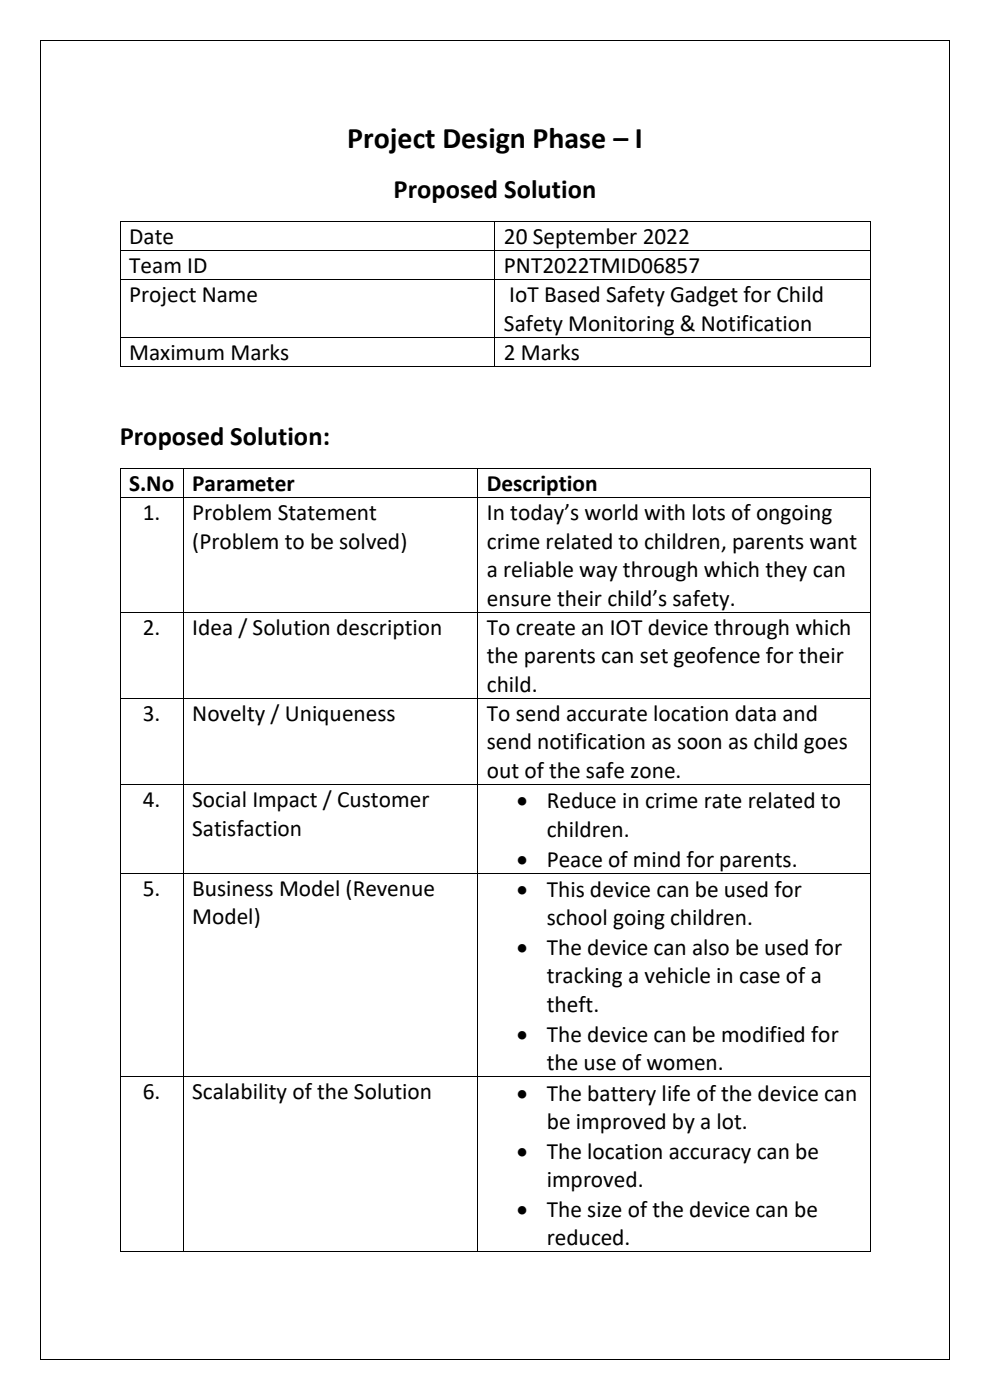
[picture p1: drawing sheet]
<svg xmlns="http://www.w3.org/2000/svg" width="210mm" height="297mm" viewBox="0 0 210 297" stroke-linecap="round" stroke-linejoin="round" font-family="sans-serif">
<defs><g id="words">
<text font-size="6.3" x="73.7" y="31.5">Project Design Phase – I</text>
<g font-size="5.6">
<text x="83.5" y="42">Proposed Solution</text>
<text x="25.4" y="94.5">Proposed Solution:</text>
</g>
<g font-size="5">
<text x="27.4" y="51.7">Date</text>
<text x="106.9" y="51.7">20 September 2022</text>
<text x="27.4" y="57.9">Team ID</text>
<text x="106.9" y="57.9">PNT2022TMID06857</text>
<text x="27.4" y="64.1">Project Name</text>
<text x="108" y="64.1">IoT Based Safety Gadget for Child</text>
<text x="106.9" y="70.2">Safety Monitoring &amp; Notification</text>
<text x="27.4" y="76.4">Maximum Marks</text>
<text x="106.9" y="76.4">2 Marks</text>
<text x="27.4" y="104.2">S.No</text>
<text x="40.8" y="104.2">Parameter</text>
<text x="103.3" y="104.2">Description</text>
<text x="30.3" y="110.4">1.</text>
<text x="40.8" y="110.4">Problem Statement</text>
<text x="103.3" y="110.4">In today’s world with lots of ongoing</text>
<text x="40.8" y="116.4">(Problem to be solved)</text>
<text x="103.3" y="116.4">crime related to children, parents want</text>
<text x="103.3" y="122.5">a reliable way through which they can</text>
<text x="103.3" y="128.5">ensure their child’s safety.</text>
<text x="30.3" y="134.7">2.</text>
<text x="40.8" y="134.7">Idea / Solution description</text>
<text x="103.3" y="134.7">To create an IOT device through which</text>
<text x="103.3" y="140.7">the parents can set geofence for their</text>
<text x="103.3" y="146.7">child.</text>
<text x="30.3" y="153">3.</text>
<text x="40.8" y="153">Novelty / Uniqueness</text>
<text x="103.3" y="153">To send accurate location data and</text>
<text x="103.3" y="159">send notification as soon as child goes</text>
<text x="103.3" y="165">out of the safe zone.</text>
<text x="30.3" y="171.2">4.</text>
<text x="40.8" y="171.2">Social Impact / Customer</text>
<text x="109.6" y="171.5">•</text>
<text x="116" y="171.5">Reduce in crime rate related to</text>
<text x="40.8" y="177.3">Satisfaction</text>
<text x="116" y="177.5">children.</text>
<text x="109.6" y="183.8">•</text>
<text x="116" y="183.8">Peace of mind for parents.</text>
<text x="30.3" y="190">5.</text>
<text x="40.8" y="190">Business Model (Revenue</text>
<text x="109.6" y="190.3">•</text>
<text x="116" y="190.3">This device can be used for</text>
<text x="40.8" y="196.1">Model)</text>
<text x="116" y="196.3">school going children.</text>
<text x="109.6" y="202.6">•</text>
<text x="116" y="202.6">The device can also be used for</text>
<text x="116" y="208.6">tracking a vehicle in case of a</text>
<text x="116" y="214.7">theft.</text>
<text x="109.6" y="221">•</text>
<text x="116" y="221">The device can be modified for</text>
<text x="116" y="227">the use of women.</text>
<text x="30.3" y="233.2">6.</text>
<text x="40.8" y="233.2">Scalability of the Solution</text>
<text x="109.6" y="233.5">•</text>
<text x="116" y="233.5">The battery life of the device can</text>
<text x="116" y="239.5">be improved by a lot.</text>
<text x="109.6" y="245.8">•</text>
<text x="116" y="245.8">The location accuracy can be</text>
<text x="116" y="251.8">improved.</text>
<text x="109.6" y="258.1">•</text>
<text x="116" y="258.1">The size of the device can be</text>
<text x="116" y="264.2">reduced.</text>
</g>
</g></defs>
<g fill="#000">
<path d="M8.5 8.5h.1v.1h-.1z" fill-rule="evenodd"/>
<path d="M8.5 8.5h.1v.1h-.1z" fill-rule="evenodd"/>
<path d="M201.4 8.5h.2v.1h-.2z" fill-rule="evenodd"/>
<path d="M201.4 8.5h.2v.1h-.2z" fill-rule="evenodd"/>
<path d="M25.4 46.9h.2v.1h-.2z" fill-rule="evenodd"/>
<path d="M25.4 46.9h.2v.1h-.2z" fill-rule="evenodd"/>
<path d="M25.4 53.1h.2v.1h-.2z" fill-rule="evenodd"/>
<path d="M25.4 59.3h.2v.1h-.2z" fill-rule="evenodd"/>
<path d="M104.9 46.9h.2v.1h-.2z" fill-rule="evenodd"/>
<path d="M104.9 53.1h.2v.1h-.2z" fill-rule="evenodd"/>
<path d="M104.9 59.3h.2v.1h-.2z" fill-rule="evenodd"/>
<path d="M184.5 46.9h.2v.1h-.2z" fill-rule="evenodd"/>
<path d="M184.5 46.9h.2v.1h-.2z" fill-rule="evenodd"/>
<path d="M184.5 53.1h.2v.1h-.2z" fill-rule="evenodd"/>
<path d="M184.5 59.3h.2v.1h-.2z" fill-rule="evenodd"/>
<path d="M25.4 71.5h.2v.2h-.2z" fill-rule="evenodd"/>
<path d="M25.4 77.7h.2v.2h-.2z" fill-rule="evenodd"/>
<path d="M25.4 77.7h.2v.2h-.2z" fill-rule="evenodd"/>
<path d="M104.9 71.5h.2v.2h-.2z" fill-rule="evenodd"/>
<path d="M104.9 77.7h.2v.2h-.2z" fill-rule="evenodd"/>
<path d="M184.5 71.5h.2v.2h-.2z" fill-rule="evenodd"/>
<path d="M184.5 77.7h.2v.2h-.2z" fill-rule="evenodd"/>
<path d="M184.5 77.7h.2v.2h-.2z" fill-rule="evenodd"/>
<path d="M25.4 99.3h.2v.2h-.2z" fill-rule="evenodd"/>
<path d="M25.4 99.3h.2v.2h-.2z" fill-rule="evenodd"/>
<path d="M38.8 99.3h.2v.2h-.2z" fill-rule="evenodd"/>
<path d="M101.3 99.3h.1v.2h-.1z" fill-rule="evenodd"/>
<path d="M184.5 99.3h.2v.2h-.2z" fill-rule="evenodd"/>
<path d="M184.5 99.3h.2v.2h-.2z" fill-rule="evenodd"/>
<path d="M25.4 105.6h.2v.1h-.2z" fill-rule="evenodd"/>
<path d="M38.8 105.6h.2v.1h-.2z" fill-rule="evenodd"/>
<path d="M101.3 105.6h.1v.1h-.1z" fill-rule="evenodd"/>
<path d="M184.5 105.6h.2v.1h-.2z" fill-rule="evenodd"/>
<path d="M25.4 129.8h.2v.2h-.2z" fill-rule="evenodd"/>
<path d="M38.8 129.8h.2v.2h-.2z" fill-rule="evenodd"/>
<path d="M101.3 129.8h.1v.2h-.1z" fill-rule="evenodd"/>
<path d="M184.5 129.8h.2v.2h-.2z" fill-rule="evenodd"/>
<path d="M25.4 148.1h.2v.2h-.2z" fill-rule="evenodd"/>
<path d="M38.8 148.1h.2v.2h-.2z" fill-rule="evenodd"/>
<path d="M101.3 148.1h.1v.2h-.1z" fill-rule="evenodd"/>
<path d="M184.5 148.1h.2v.2h-.2z" fill-rule="evenodd"/>
<path d="M25.4 166.4h.2v.1h-.2z" fill-rule="evenodd"/>
<path d="M38.8 166.4h.2v.1h-.2z" fill-rule="evenodd"/>
<path d="M101.3 166.4h.1v.1h-.1z" fill-rule="evenodd"/>
<path d="M184.5 166.4h.2v.1h-.2z" fill-rule="evenodd"/>
<path d="M25.4 185.1h.2v.2h-.2z" fill-rule="evenodd"/>
<path d="M38.8 185.1h.2v.2h-.2z" fill-rule="evenodd"/>
<path d="M101.3 185.1h.1v.2h-.1z" fill-rule="evenodd"/>
<path d="M184.5 185.1h.2v.2h-.2z" fill-rule="evenodd"/>
<path d="M25.4 228.3h.2v.2h-.2z" fill-rule="evenodd"/>
<path d="M38.8 228.3h.2v.2h-.2z" fill-rule="evenodd"/>
<path d="M101.3 228.3h.1v.2h-.1z" fill-rule="evenodd"/>
<path d="M184.5 228.3h.2v.2h-.2z" fill-rule="evenodd"/>
<path d="M25.4 265.5h.2v.1h-.2z" fill-rule="evenodd"/>
<path d="M25.4 265.5h.2v.1h-.2z" fill-rule="evenodd"/>
<path d="M38.8 265.5h.2v.1h-.2z" fill-rule="evenodd"/>
<path d="M101.3 265.5h.1v.1h-.1z" fill-rule="evenodd"/>
<path d="M184.5 265.5h.2v.1h-.2z" fill-rule="evenodd"/>
<path d="M184.5 265.5h.2v.1h-.2z" fill-rule="evenodd"/>
<path d="M8.5 288.4h.1v.2h-.1z" fill-rule="evenodd"/>
<path d="M8.5 288.4h.1v.2h-.1z" fill-rule="evenodd"/>
<path d="M201.4 288.4h.2v.2h-.2z" fill-rule="evenodd"/>
<path d="M201.4 288.4h.2v.2h-.2z" fill-rule="evenodd"/>
</g>
<g fill="none" stroke="#000" stroke-width=".21">
<path d="M8.6 8.6v279.8M8.6 8.6h192.8M201.5 8.6v279.8M25.5 47v6.1M25.5 53.2v6.1M25.5 59.4v12.1M25.6 47h79.3M25.6 53.1h79.3M25.6 59.4h79.3M105 47v6.1M105 53.2v6.1M105 59.4v12.1"/>
<path d="M105.1 47h79.4M105.1 53.1h79.4M105.1 59.4h79.4M184.6 47v6.1M184.6 53.2v6.1M184.6 59.4v12.1M25.5 71.7v6M25.6 71.6h79.3M25.6 77.8h79.3M105 71.7v6M105.1 71.6h79.4M105.1 77.8h79.4"/>
<path d="M184.6 71.7v6M25.5 99.5v6.1M25.6 99.4h13.2M38.9 99.5v6.1M39 99.4h62.3M101.4 99.5v6.1M101.4 99.4h83.1M184.6 99.5v6.1M25.5 105.7v24.1M25.6 105.6h13.2M38.9 105.7v24.1M39 105.6h62.3"/>
<path d="M101.4 105.7v24.1M101.4 105.6h83.1M184.6 105.7v24.1M25.5 130v18.1M25.6 129.9h13.2M38.9 130v18.1M39 129.9h62.3M101.4 130v18.1M101.4 129.9h83.1M184.6 130v18.1M25.5 148.3v18.1M25.6 148.2h13.2"/>
<path d="M38.9 148.3v18.1M39 148.2h62.3M101.4 148.3v18.1M101.4 148.2h83.1M184.6 148.3v18.1M25.5 166.5v18.6M25.6 166.4h13.2M38.9 166.5v18.6M39 166.4h62.3M101.4 166.5v18.6M101.4 166.4h83.1M184.6 166.5v18.6"/>
<path d="M25.5 185.3v43M25.6 185.2h13.2M38.9 185.3v43M39 185.2h62.3M101.4 185.3v43M101.4 185.2h83.1M184.6 185.3v43M25.5 228.5v37M25.6 228.4h13.2M38.9 228.5v37M39 228.4h62.3M101.4 228.5v37"/>
<path d="M101.4 228.4h83.1M184.6 228.5v37M25.6 265.5h13.2M39 265.5h62.3M101.4 265.5h83.1M8.6 288.5h192.8"/>
</g>
<use href="#words"/>
</svg>
